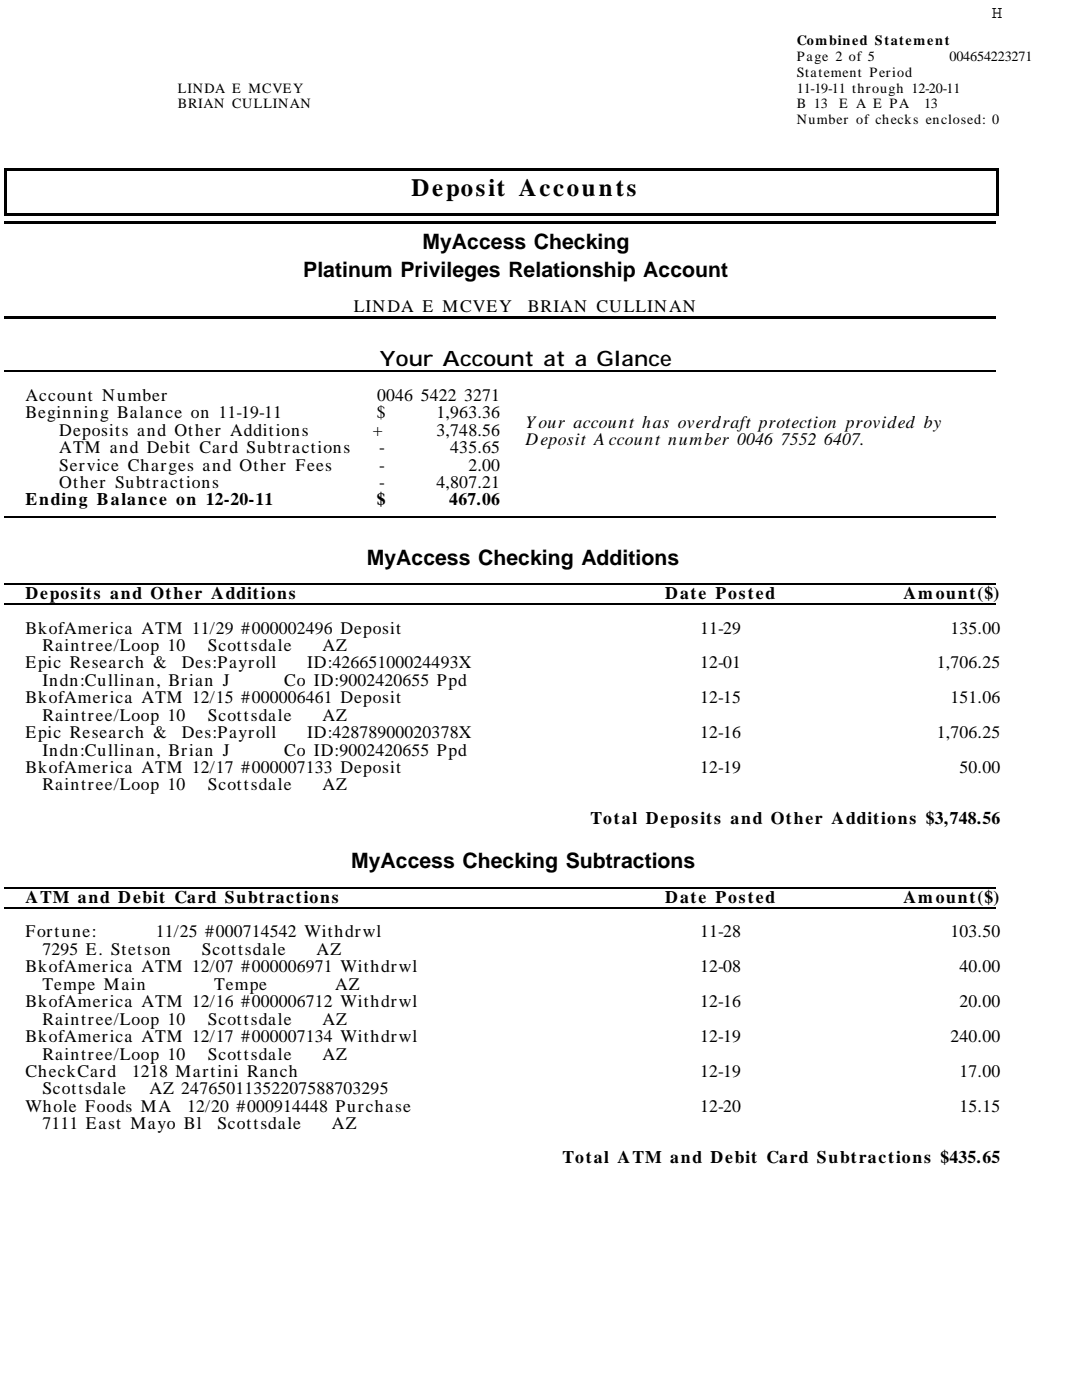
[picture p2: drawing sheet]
<svg xmlns="http://www.w3.org/2000/svg" width="216mm" height="279mm" viewBox="0 0 216 279" stroke-linecap="round" stroke-linejoin="round" font-family="sans-serif">
<defs><g id="words">
<text font-size="4.9" x="82.1" y="39.2">Deposit Accounts</text>
<g font-size="4.2">
<text x="84.3" y="49.6">MyAccess Checking</text>
<text x="60.5" y="55.2">Platinum Privileges Relationship Account</text>
<text x="75.7" y="73">Your Account at a Glance</text>
<text x="73.2" y="112.8">MyAccess Checking Additions</text>
<text x="70.1" y="173.2">MyAccess Checking Subtractions</text>
</g>
<g font-size="3.5">
<text x="197.9" y="3.6">H</text>
<text x="70.6" y="62.2">LINDA E MCVEY</text>
<text x="105.3" y="62.2">BRIAN CULLINAN</text>
<text x="5.1" y="80">Account Number</text>
<text x="5.1" y="83.5">Beginning Balance on 11-19-11</text>
<text x="75.2" y="83.5">$</text>
<text x="75.3" y="80">0046 5422 3271</text>
<text x="87.1" y="83.5">1,963.36</text>
<text x="11.8" y="87">Deposits and Other Additions</text>
<text x="74.4" y="87">+</text>
<text x="87.1" y="87">3,748.56</text>
<text x="104.9" y="85.3">Your account has overdraft protection provided by</text>
<text x="104.9" y="88.8">Deposit Account number 0046 7552 6407.</text>
<text x="11.8" y="90.4">ATM and Debit Card Subtractions</text>
<text x="11.8" y="93.9">Service Charges and Other Fees</text>
<text x="75.6" y="90.4">-</text>
<text x="75.6" y="93.9">-</text>
<text x="89.9" y="90.4">435.65</text>
<text x="93.5" y="93.9">2.00</text>
<text x="5.1" y="100.9">Ending Balance on 12-20-11</text>
<text x="11.8" y="97.4">Other Subtractions</text>
<text x="75.2" y="100.9">$</text>
<text x="75.6" y="97.4">-</text>
<text x="87.1" y="97.4">4,807.21</text>
<text x="89.7" y="100.9">467.06</text>
<text x="5.1" y="119.5">Deposits and Other Additions</text>
<text x="132.7" y="119.5">Date Posted</text>
<text x="180.3" y="119.5">Amount($)</text>
<text x="5.1" y="126.4">BkofAmerica ATM 11/29 #000002496 Deposit</text>
<text x="8.4" y="129.9">Raintree/Loop 10</text>
<text x="41.5" y="129.9">Scottsdale</text>
<text x="64.3" y="129.9">AZ</text>
<text x="139.7" y="126.4">11-29</text>
<text x="189.7" y="126.4">135.00</text>
<text x="5.1" y="133.4">Epic Research &amp;</text>
<text x="8.4" y="136.9">Indn:Cullinan, Brian J</text>
<text x="36.3" y="133.4">Des:Payroll</text>
<text x="56.7" y="136.9">Co ID:9002420655 Ppd</text>
<text x="61.3" y="133.4">ID:42665100024493X</text>
<text x="139.7" y="133.4">12-01</text>
<text x="186.9" y="133.4">1,706.25</text>
<text x="5.1" y="140.4">BkofAmerica ATM 12/15 #000006461 Deposit</text>
<text x="8.4" y="143.8">Raintree/Loop 10</text>
<text x="41.5" y="143.8">Scottsdale</text>
<text x="64.3" y="143.8">AZ</text>
<text x="139.7" y="140.4">12-15</text>
<text x="189.7" y="140.4">151.06</text>
<text x="5.1" y="147.3">Epic Research &amp;</text>
<text x="36.3" y="147.3">Des:Payroll</text>
<text x="61.3" y="147.3">ID:42878900020378X</text>
<text x="139.7" y="147.3">12-16</text>
<text x="186.9" y="147.3">1,706.25</text>
<text x="5.1" y="154.3">BkofAmerica ATM 12/17 #000007133 Deposit</text>
<text x="8.4" y="150.8">Indn:Cullinan, Brian J</text>
<text x="56.7" y="150.8">Co ID:9002420655 Ppd</text>
<text x="139.7" y="154.3">12-19</text>
<text x="191.5" y="154.3">50.00</text>
<text x="8.4" y="157.7">Raintree/Loop 10</text>
<text x="41.5" y="157.7">Scottsdale</text>
<text x="64.3" y="157.7">AZ</text>
<text x="117.8" y="164.4">Total Deposits and Other Additions $3,748.56</text>
<text x="5.1" y="180.1">ATM and Debit Card Subtractions</text>
<text x="132.7" y="180.1">Date Posted</text>
<text x="180.3" y="180.1">Amount($)</text>
<text x="5.1" y="187.1">Fortune:</text>
<text x="8.4" y="190.6">7295 E. Stetson</text>
<text x="31.1" y="187.1">11/25 #000714542 Withdrwl</text>
<text x="40.3" y="190.6">Scottsdale</text>
<text x="63.2" y="190.6">AZ</text>
<text x="139.7" y="187.1">11-28</text>
<text x="189.7" y="187.1">103.50</text>
<text x="5.1" y="194">BkofAmerica ATM 12/07 #000006971 Withdrwl</text>
<text x="8.4" y="197.5">Tempe Main</text>
<text x="42.7" y="197.5">Tempe</text>
<text x="66.9" y="197.5">AZ</text>
<text x="139.7" y="194">12-08</text>
<text x="191.5" y="194">40.00</text>
<text x="5.1" y="201">BkofAmerica ATM 12/16 #000006712 Withdrwl</text>
<text x="139.7" y="201">12-16</text>
<text x="191.5" y="201">20.00</text>
<text x="5.1" y="208">BkofAmerica ATM 12/17 #000007134 Withdrwl</text>
<text x="8.4" y="204.5">Raintree/Loop 10</text>
<text x="41.5" y="204.5">Scottsdale</text>
<text x="64.3" y="204.5">AZ</text>
<text x="139.7" y="208">12-19</text>
<text x="189.7" y="208">240.00</text>
<text x="5.1" y="214.9">CheckCard</text>
<text x="8.4" y="211.5">Raintree/Loop 10</text>
<text x="26.3" y="214.9">1218 Martini Ranch</text>
<text x="41.5" y="211.5">Scottsdale</text>
<text x="64.3" y="211.5">AZ</text>
<text x="139.7" y="214.9">12-19</text>
<text x="191.5" y="214.9">17.00</text>
<text x="5.1" y="221.9">Whole Foods MA</text>
<text x="8.4" y="218.4">Scottsdale</text>
<text x="29.8" y="218.4">AZ 24765011352207588703295</text>
<text x="37.3" y="221.9">12/20 #000914448 Purchase</text>
<text x="139.7" y="221.9">12-20</text>
<text x="191.5" y="221.9">15.15</text>
<text x="8.4" y="225.4">7111 East Mayo Bl</text>
<text x="43.4" y="225.4">Scottsdale</text>
<text x="66.2" y="225.4">AZ</text>
<text x="112.2" y="232">Total ATM and Debit Card Subtractions $435.65</text>
</g>
<g font-size="2.8">
<text x="159" y="8.9">Combined Statement</text>
<text x="159" y="12.1">Page 2 of 5</text>
<text x="159" y="15.3">Statement Period</text>
<text x="189.5" y="12.1">004654223271</text>
<text x="35.5" y="18.5">LINDA E MCVEY</text>
<text x="35.5" y="21.6">BRIAN CULLINAN</text>
<text x="159" y="18.5">11-19-11 through 12-20-11</text>
<text x="159" y="21.6">B 13</text>
<text x="167.5" y="21.6">E A E PA</text>
<text x="184.4" y="21.6">13</text>
<text x="159" y="24.8">Number of checks enclosed: 0</text>
</g>
</g></defs>
<path d="M.8 116.5h197.9M.8 103.2h197.9M.8 120.5h197.9M.8 177.2h197.9M.8 181.2h197.9" fill="none" stroke="#000" stroke-width=".21"/>
<path d="M.8 74.1h197.9" fill="none" stroke="#000" stroke-width=".32"/>
<path d="M.8 63.3h197.9" fill="none" stroke="#000" stroke-width=".42"/>
<path d="M.8 33.5h197.9v.5h-197.9zM.8 33.5h.6v9.5h-.6zM198.7 33.5h.6v9.5h-.6zM.8 44.2h197.9v.5h-197.9zM.8 42.5h197.9v.5h-197.9z" fill="#000"/>
<use href="#words"/>
</svg>
